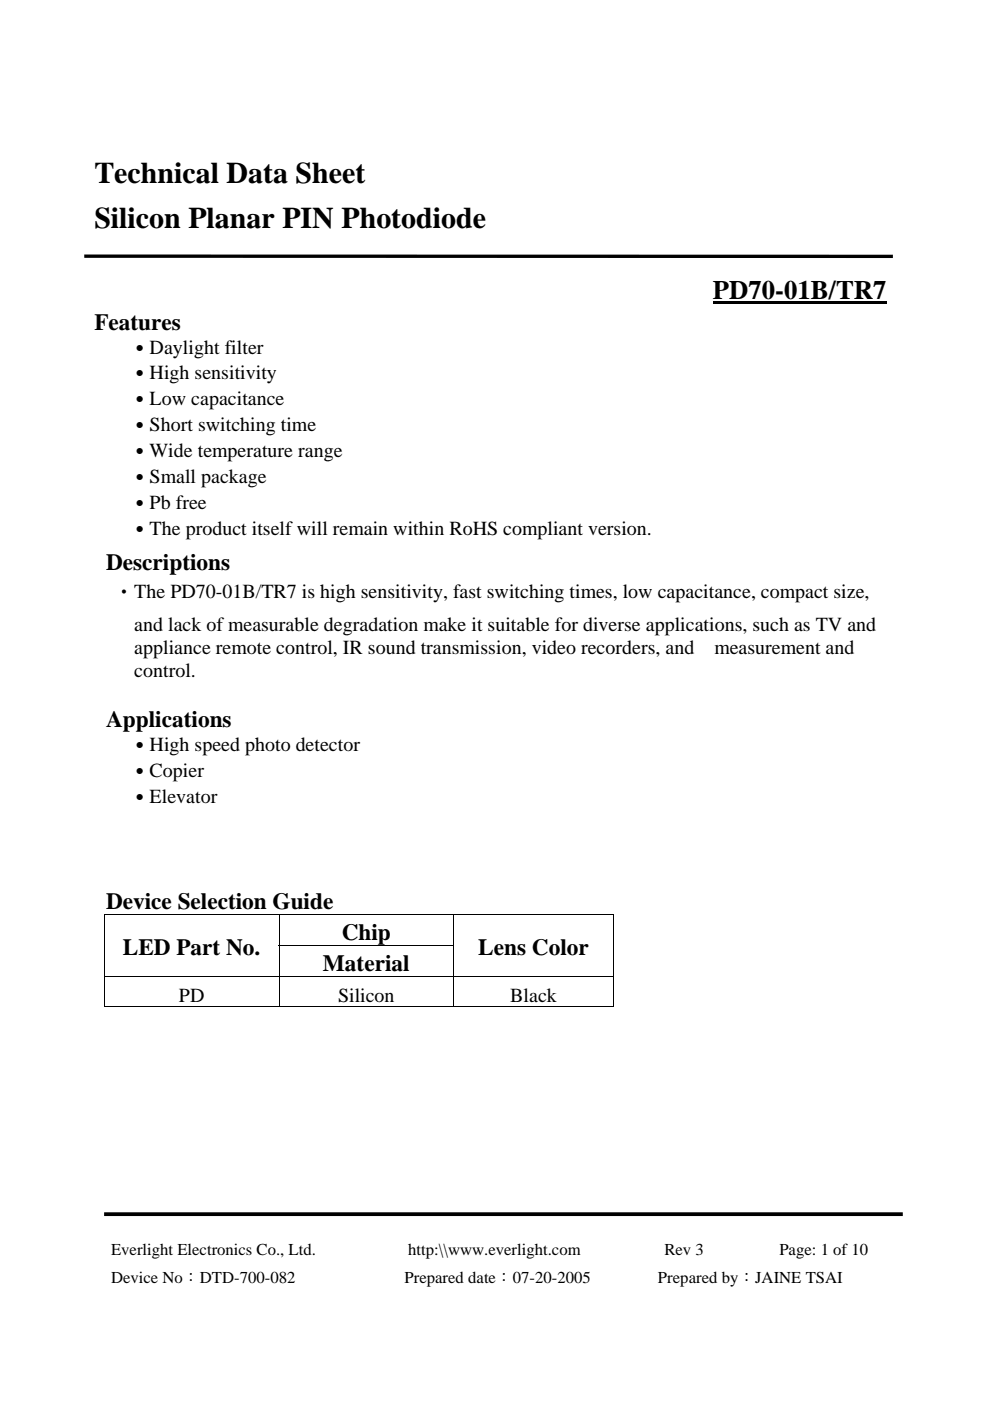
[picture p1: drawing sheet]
<svg xmlns="http://www.w3.org/2000/svg" width="210mm" height="297mm" viewBox="0 0 210 297" stroke-linecap="round" stroke-linejoin="round" font-family="sans-serif">
<defs><g id="words">
<g font-size="6.3">
<text x="20" y="38.8">Technical Data Sheet</text>
<text x="20" y="48.2">Silicon Planar PIN Photodiode</text>
</g>
<text font-size="5.7" x="151.2" y="63.4">PD70-01B/TR7</text>
<g font-size="4.9">
<text x="20" y="69.9">Features</text>
<text x="22.5" y="120.9">Descriptions</text>
<text x="22.5" y="154.2">Applications</text>
<text x="22.5" y="192.8">Device Selection Guide</text>
<text x="26.1" y="202.5">LED Part No.</text>
<text x="72.5" y="199.3">Chip</text>
<text x="101.4" y="202.5">Lens Color</text>
<text x="68.5" y="205.8">Material</text>
</g>
<g font-size="4.2">
<text x="27.5" y="75">․Daylight filter</text>
<text x="27.5" y="80.5">․High sensitivity</text>
<text x="27.5" y="86">․Low capacitance</text>
<text x="27.5" y="91.5">․Short switching time</text>
<text x="27.5" y="97">․Wide temperature range</text>
<text x="27.5" y="102.5">․Small package</text>
<text x="27.5" y="108">․Pb free</text>
<text x="27.5" y="113.5">․The product itself will remain within RoHS compliant version.</text>
<text x="24.2" y="126.9">‧The PD70-01B/TR7 is high sensitivity, fast switching times, low capacitance, compact size,</text>
<text x="28.5" y="133.8">and lack of measurable degradation make it suitable for diverse applications, such as TV and</text>
<text x="28.5" y="138.7">appliance remote control, IR sound transmission, video recorders, and</text>
<text x="28.5" y="143.6">control.</text>
<text x="151.5" y="138.7">measurement and</text>
<text x="27.5" y="159.3">․High speed photo detector</text>
<text x="27.5" y="164.8">․Copier</text>
<text x="27.5" y="170.3">․Elevator</text>
<text x="37.9" y="212.4">PD</text>
<text x="71.7" y="212.4">Silicon</text>
<text x="108.2" y="212.4">Black</text>
</g>
<g font-size="3.5">
<text x="23.6" y="266">Everlight Electronics Co., Ltd.</text>
<text x="86.6" y="266">http:\\www.everlight.com</text>
<text x="140.9" y="266">Rev 3</text>
<text x="165.2" y="266">Page: 1 of 10</text>
<text x="23.6" y="272">Device No：DTD-700-082</text>
<text x="85.8" y="272">Prepared date：07-20-2005</text>
<text x="139.5" y="272">Prepared by：JAINE TSAI</text>
</g>
</g></defs>
<path d="M22.1 257.4h169.3" fill="none" stroke="#000" stroke-width=".79" stroke-linecap="butt"/>
<path d="M151.2 64h36.8v.5h-36.8zM22 193.8h.2v.2h-.2zM130 193.8h.2v.2h-.2zM22 200.3h.2v.2h-.2zM130 200.3h.2v.2h-.2zM130 213.4h.2v.2h-.2z" fill="#000"/>
<g fill="none" stroke="#000" stroke-width=".21">
<path d="M22 193.9h108.2M22.1 194v6.3M59.2 194v6.3M96.2 194v6.3M130.1 194v6.3M22 206.9h108.2M22 213.5h37.1M22.1 200.5v6.4M22.1 207v6.6M59.1 200.4h37.2M59.2 200.5v6.4M59.2 207v6.6"/>
<path d="M59.2 213.5h36.9M96.2 200.5v6.4M96.2 207v6.6M96.3 213.5h33.7M130.1 200.5v6.4M130.1 207v6.6"/>
</g>
<path d="M17.9 54.3l171.4 .1" fill="none" stroke="#000" stroke-width=".71" stroke-linecap="butt"/>
<use href="#words"/>
</svg>
